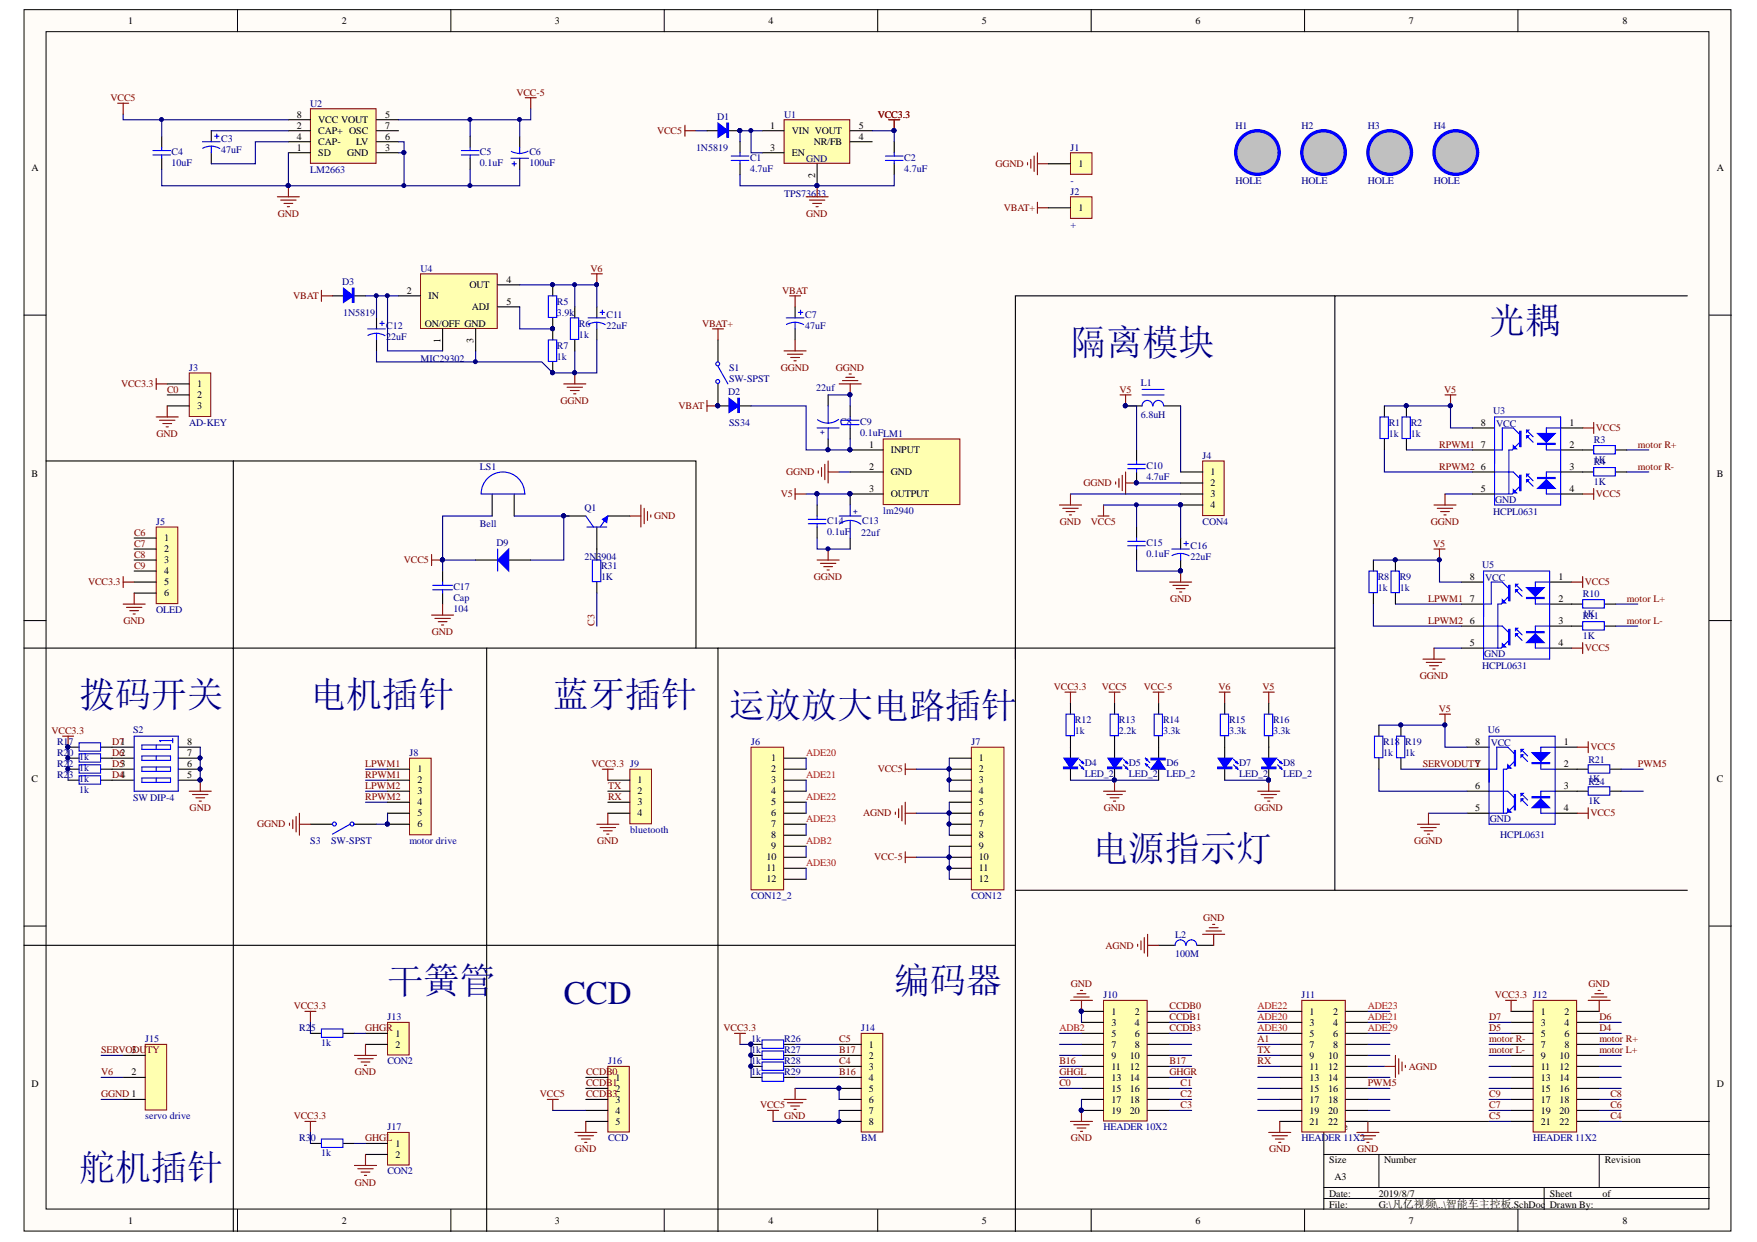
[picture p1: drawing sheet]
<svg xmlns="http://www.w3.org/2000/svg" width="297mm" height="210mm" viewBox="0 0 297 210" stroke-linecap="round" stroke-linejoin="round" font-family="sans-serif">
<defs><g id="words">
<g font-size="6.1" fill="#000080">
<text x="181" y="59.9">隔离模块</text>
<text x="251.8" y="56.2">光耦</text>
<text x="13.4" y="119.5">拨码开关</text>
<text x="52.5" y="119.5">电机插针</text>
<text x="93.5" y="119.5">蓝牙插针</text>
<text x="123.3" y="121.3">运放放大电路插针</text>
<text x="184.7" y="145.6">电源指示灯</text>
<text x="65.5" y="167.9">干簧管</text>
<text x="151.2" y="167.9">编码器</text>
<text x="13.4" y="199.5">舵机插针</text>
</g>
<text font-size="5.6" fill="#000080" x="95.3" y="169.8">CCD</text>
<g font-size="1.7">
<text x="21.7" y="4.1">1</text>
<text x="57.8" y="4.1">2</text>
<text x="93.8" y="4.1">3</text>
<text x="130" y="4.1">4</text>
<text x="166" y="4.1">5</text>
<text x="202.1" y="4.1">6</text>
<text x="238.2" y="4.1">7</text>
<text x="274.3" y="4.1">8</text>
<text x="50.2" y="21.7">2</text>
<text x="50.2" y="23.6">4</text>
<text x="50.2" y="19.9">8</text>
<text x="53.8" y="22.7">CAP+ OSC</text>
<text x="53.8" y="20.8">VCC VOUT</text>
<text x="65.1" y="19.9">5</text>
<text x="65.1" y="23.6">6</text>
<text x="65.1" y="21.7">7</text>
<text x="130.2" y="21.7">1</text>
<text x="133.8" y="22.7">VIN VOUT</text>
<text x="145.2" y="21.7">5</text>
<text x="145.2" y="23.6">4</text>
<text x="5.3" y="28.9">A</text>
<text x="50.2" y="25.5">1</text>
<text x="53.8" y="26.4">SD</text>
<text x="53.8" y="24.5">CAP-</text>
<text x="58.7" y="26.4">GND</text>
<text x="60.2" y="24.5">LV</text>
<text x="65.1" y="25.5">3</text>
<text x="130.2" y="25.5">3</text>
<text x="133.8" y="26.4">EN</text>
<text x="137.6" y="24.5">NR/FB</text>
<text x="182.3" y="28.2">1</text>
<text x="290.3" y="28.9">A</text>
<text x="137.8" y="30" transform="rotate(-90 137.8 30)">2</text>
<text x="182.3" y="35.7">1</text>
<text x="85.6" y="47.8">4</text>
<text x="68.8" y="49.6">2</text>
<text x="72.4" y="50.6">IN</text>
<text x="79.4" y="48.7">OUT</text>
<text x="79.8" y="52.4">ADJ</text>
<text x="85.6" y="51.5">5</text>
<text x="71.8" y="55.2">ON/OFF GND</text>
<text x="74.5" y="57.9" transform="rotate(-90 74.5 57.9)">1</text>
<text x="80" y="57.9" transform="rotate(-90 80 57.9)">3</text>
<text x="33.3" y="65.4">1</text>
<text x="33.3" y="67.3">2</text>
<text x="33.3" y="69.2">3</text>
<text x="250.3" y="71.9">8</text>
<text x="265.3" y="71.9">1</text>
<text x="147" y="75.7">1</text>
<text x="150.6" y="76.6">INPUT</text>
<text x="250.3" y="75.7">7</text>
<text x="265.3" y="75.7">2</text>
<text x="5.3" y="80.6">B</text>
<text x="147" y="79.4">2</text>
<text x="147" y="83.1">3</text>
<text x="150.6" y="80.3">GND</text>
<text x="204.7" y="80.3">1</text>
<text x="204.7" y="82.2">2</text>
<text x="250.3" y="79.4">6</text>
<text x="250.3" y="83.1">5</text>
<text x="265.3" y="79.4">3</text>
<text x="265.3" y="83.1">4</text>
<text x="290.3" y="80.6">B</text>
<text x="150.6" y="84">OUTPUT</text>
<text x="204.7" y="84">3</text>
<text x="204.7" y="85.9">4</text>
<text x="27.7" y="91.5">1</text>
<text x="27.7" y="93.3">2</text>
<text x="27.7" y="95.2">3</text>
<text x="27.7" y="97.1">4</text>
<text x="27.7" y="98.9">5</text>
<text x="27.7" y="100.8">6</text>
<text x="248.5" y="98">8</text>
<text x="248.5" y="101.7">7</text>
<text x="263.5" y="98">1</text>
<text x="263.5" y="101.7">2</text>
<text x="248.5" y="105.4">6</text>
<text x="263.5" y="105.4">3</text>
<text x="248.5" y="109.1">5</text>
<text x="263.5" y="109.1">4</text>
<text x="31.6" y="125.9">8</text>
<text x="249.4" y="125.9">8</text>
<text x="264.4" y="125.9">1</text>
<text x="31.6" y="127.7">7</text>
<text x="31.6" y="129.6">6</text>
<text x="31.6" y="131.5">5</text>
<text x="70.6" y="130.5">1</text>
<text x="130.4" y="128.7">1</text>
<text x="130.4" y="130.5">2</text>
<text x="165.5" y="128.7">1</text>
<text x="165.5" y="130.5">2</text>
<text x="249.4" y="129.6">7</text>
<text x="264.4" y="129.6">2</text>
<text x="5.3" y="132.2">C</text>
<text x="70.6" y="132.4">2</text>
<text x="70.6" y="134.2">3</text>
<text x="70.6" y="136.1">4</text>
<text x="70.6" y="138">5</text>
<text x="107.8" y="132.4">1</text>
<text x="107.8" y="134.2">2</text>
<text x="107.8" y="136.1">3</text>
<text x="107.8" y="138">4</text>
<text x="130.4" y="132.4">3</text>
<text x="130.4" y="134.2">4</text>
<text x="130.4" y="136.1">5</text>
<text x="130.4" y="138">6</text>
<text x="165.5" y="132.4">3</text>
<text x="165.5" y="134.2">4</text>
<text x="165.5" y="136.1">5</text>
<text x="165.5" y="138">6</text>
<text x="249.4" y="133.3">6</text>
<text x="249.4" y="137">5</text>
<text x="264.4" y="133.3">3</text>
<text x="264.4" y="137">4</text>
<text x="290.3" y="132.2">C</text>
<text x="70.6" y="139.8">6</text>
<text x="130.4" y="139.8">7</text>
<text x="130.4" y="141.7">8</text>
<text x="130.4" y="143.5">9</text>
<text x="165.5" y="139.8">7</text>
<text x="165.5" y="141.7">8</text>
<text x="165.5" y="143.5">9</text>
<text x="129.6" y="145.4">10</text>
<text x="129.6" y="147.3">11</text>
<text x="129.6" y="149.1">12</text>
<text x="165.5" y="145.4">10</text>
<text x="165.5" y="147.3">11</text>
<text x="165.5" y="149.1">12</text>
<text x="187.9" y="171.5">1</text>
<text x="187.9" y="173.4">3</text>
<text x="191.9" y="171.5">2</text>
<text x="191.9" y="173.4">4</text>
<text x="221.4" y="171.5">1</text>
<text x="221.4" y="173.4">3</text>
<text x="225.4" y="171.5">2</text>
<text x="225.4" y="173.4">4</text>
<text x="260.5" y="171.5">1</text>
<text x="260.5" y="173.4">3</text>
<text x="264.5" y="171.5">2</text>
<text x="264.5" y="173.4">4</text>
<text x="66.8" y="175.2">1</text>
<text x="66.8" y="177.1">2</text>
<text x="146.9" y="177.1">1</text>
<text x="146.9" y="179">2</text>
<text x="187.9" y="175.2">5</text>
<text x="187.9" y="177.1">7</text>
<text x="187.9" y="179">9</text>
<text x="191" y="179">10</text>
<text x="191.9" y="175.2">6</text>
<text x="191.9" y="177.1">8</text>
<text x="221.4" y="175.2">5</text>
<text x="221.4" y="177.1">7</text>
<text x="221.4" y="179">9</text>
<text x="224.5" y="179">10</text>
<text x="225.4" y="175.2">6</text>
<text x="225.4" y="177.1">8</text>
<text x="260.5" y="175.2">5</text>
<text x="260.5" y="177.1">7</text>
<text x="260.5" y="179">9</text>
<text x="263.6" y="179">10</text>
<text x="264.5" y="175.2">6</text>
<text x="264.5" y="177.1">8</text>
<text x="5.3" y="183.8">D</text>
<text x="22.3" y="181.8">2</text>
<text x="104.1" y="182.7">1</text>
<text x="104.1" y="184.5">2</text>
<text x="146.9" y="180.8">3</text>
<text x="146.9" y="182.7">4</text>
<text x="146.9" y="184.5">5</text>
<text x="187.9" y="180.8">11</text>
<text x="187.9" y="182.7">13</text>
<text x="187.9" y="184.5">15</text>
<text x="191" y="180.8">12</text>
<text x="191" y="182.7">14</text>
<text x="191" y="184.5">16</text>
<text x="221.4" y="180.8">11</text>
<text x="221.4" y="182.7">13</text>
<text x="221.4" y="184.5">15</text>
<text x="224.5" y="180.8">12</text>
<text x="224.5" y="182.7">14</text>
<text x="224.5" y="184.5">16</text>
<text x="260.5" y="180.8">11</text>
<text x="260.5" y="182.7">13</text>
<text x="260.5" y="184.5">15</text>
<text x="263.6" y="180.8">12</text>
<text x="263.6" y="182.7">14</text>
<text x="263.6" y="184.5">16</text>
<text x="290.3" y="183.8">D</text>
<text x="104.1" y="186.4">3</text>
<text x="104.1" y="188.3">4</text>
<text x="104.1" y="190.1">5</text>
<text x="146.9" y="186.4">6</text>
<text x="146.9" y="188.3">7</text>
<text x="146.9" y="190.1">8</text>
<text x="187.9" y="186.4">17</text>
<text x="187.9" y="188.3">19</text>
<text x="191" y="186.4">18</text>
<text x="191" y="188.3">20</text>
<text x="221.4" y="186.4">17</text>
<text x="221.4" y="188.3">19</text>
<text x="221.4" y="190.1">21</text>
<text x="224.5" y="186.4">18</text>
<text x="224.5" y="188.3">20</text>
<text x="224.5" y="190.1">22</text>
<text x="224.7" y="191.1">Title</text>
<text x="260.5" y="186.4">17</text>
<text x="260.5" y="188.3">19</text>
<text x="260.5" y="190.1">21</text>
<text x="263.6" y="186.4">18</text>
<text x="263.6" y="188.3">20</text>
<text x="263.6" y="190.1">22</text>
<text x="66.8" y="193.8">1</text>
<text x="66.8" y="195.7">2</text>
<text x="224.7" y="196.6">Size</text>
<text x="234" y="196.6">Number</text>
<text x="271.3" y="196.6">Revision</text>
<text x="224.7" y="202.2">Date:</text>
<text x="225.6" y="199.4">A3</text>
<text x="233.1" y="202.2">2019/8/7</text>
<text x="262" y="202.2">Sheet</text>
<text x="270.9" y="202.2">of</text>
<text x="21.7" y="206.9">1</text>
<text x="57.8" y="206.9">2</text>
<text x="93.8" y="206.9">3</text>
<text x="130" y="206.9">4</text>
<text x="166" y="206.9">5</text>
<text x="202.1" y="206.9">6</text>
<text x="224.7" y="204.1">File:</text>
<text x="233.1" y="204.1">G:\凡亿视频\..\智能车主控板.SchDoc</text>
<text x="238.2" y="206.9">7</text>
<text x="262" y="204.1">Drawn By:</text>
<text x="274.3" y="206.9">8</text>
</g>
<g font-size="1.7" fill="#800000">
<text x="18.7" y="17.1">VCC5</text>
<text x="87.3" y="16.2">VCC-5</text>
<text x="111.1" y="22.7">VCC5</text>
<text x="148.4" y="19.9">VCC3.3</text>
<text x="168.3" y="28.2">GGND</text>
<text x="169.7" y="35.7">VBAT+</text>
<text x="47" y="36.6">GND</text>
<text x="136.3" y="36.6">GND</text>
<text x="99.8" y="45.9">V6</text>
<text x="49.6" y="50.6">VBAT</text>
<text x="132.2" y="49.6">VBAT</text>
<text x="118.7" y="55.2">VBAT+</text>
<text x="20.5" y="65.4">VCC3.3</text>
<text x="132" y="62.6">GGND</text>
<text x="141.3" y="62.6">GGND</text>
<text x="28.3" y="66.4">C0</text>
<text x="94.8" y="68.2">GGND</text>
<text x="114.7" y="69.2">VBAT</text>
<text x="189.3" y="66.4">V5</text>
<text x="244.2" y="66.4">V5</text>
<text x="26.5" y="73.8">GND</text>
<text x="243.3" y="75.7">RPWM1</text>
<text x="269.8" y="72.9">VCC5</text>
<text x="276.9" y="75.7">motor R+</text>
<text x="132.9" y="80.3">GGND</text>
<text x="183.2" y="82.2">GGND</text>
<text x="243.3" y="79.4">RPWM2</text>
<text x="276.9" y="79.4">motor R-</text>
<text x="110.6" y="87.8">GND</text>
<text x="132" y="84">V5</text>
<text x="179.2" y="88.7">GND</text>
<text x="184.4" y="88.7">VCC5</text>
<text x="241.9" y="88.7">GGND</text>
<text x="269.8" y="84">VCC5</text>
<text x="22.7" y="90.5">C6</text>
<text x="22.7" y="92.4">C7</text>
<text x="22.7" y="94.3">C8</text>
<text x="68.3" y="95.2">VCC5</text>
<text x="242.3" y="92.4">V5</text>
<text x="14.9" y="98.9">VCC3.3</text>
<text x="22.7" y="96.1">C9</text>
<text x="137.6" y="98">GGND</text>
<text x="197.8" y="101.7">GND</text>
<text x="241.5" y="101.7">LPWM1</text>
<text x="267.9" y="98.9">VCC5</text>
<text x="275" y="101.7">motor L+</text>
<text x="20.9" y="105.4">GND</text>
<text x="73" y="107.3">GND</text>
<text x="100.5" y="105.8" transform="rotate(-90 100.5 105.8)">C3</text>
<text x="241.5" y="105.4">LPWM2</text>
<text x="275" y="105.4">motor L-</text>
<text x="267.9" y="110.1">VCC5</text>
<text x="178.2" y="116.6">VCC3.3</text>
<text x="186.3" y="116.6">VCC5</text>
<text x="193.4" y="116.6">VCC-5</text>
<text x="206" y="116.6">V6</text>
<text x="213.5" y="116.6">V5</text>
<text x="240" y="114.7">GGND</text>
<text x="8.7" y="124">VCC3.3</text>
<text x="19" y="125.9">D71</text>
<text x="243.2" y="120.3">V5</text>
<text x="19" y="131.5">D44</text>
<text x="19" y="129.6">D53</text>
<text x="19" y="127.7">D62</text>
<text x="61.8" y="129.6">LPWM1</text>
<text x="61.8" y="131.5">RPWM1</text>
<text x="100" y="129.6">VCC3.3 J9</text>
<text x="148.4" y="130.5">VCC5</text>
<text x="240.5" y="129.6">SERVODUTY</text>
<text x="268.9" y="126.8">VCC5</text>
<text x="276.9" y="129.6">PWM5</text>
<text x="32.1" y="137">GND</text>
<text x="61.8" y="133.3">LPWM2</text>
<text x="61.8" y="135.2">RPWM2</text>
<text x="102.8" y="133.3">TX</text>
<text x="102.8" y="135.2">RX</text>
<text x="145.9" y="138">AGND</text>
<text x="186.6" y="137">GND</text>
<text x="212.1" y="137">GGND</text>
<text x="268.9" y="138">VCC5</text>
<text x="43.5" y="139.8">GGND</text>
<text x="100.9" y="142.6">GND</text>
<text x="239.1" y="142.6">GGND</text>
<text x="147.8" y="145.4">VCC-5</text>
<text x="203.4" y="155.6">GND</text>
<text x="186.9" y="160.4">AGND</text>
<text x="181.1" y="166.9">GND</text>
<text x="268.5" y="166.9">GND</text>
<text x="49.7" y="170.6">VCC3.3</text>
<text x="197.7" y="170.6">CCDB0</text>
<text x="197.7" y="172.5">CCDB1</text>
<text x="251.8" y="172.5">D7</text>
<text x="252.7" y="168.7">VCC3.3 J12</text>
<text x="270.4" y="172.5">D6</text>
<text x="17.1" y="178">SERVO3DU</text>
<text x="24.8" y="178">TY</text>
<text x="61.8" y="174.3">GHGR</text>
<text x="122.3" y="174.3">VCC3.3</text>
<text x="141.9" y="176.2">C5</text>
<text x="141.9" y="178">B17</text>
<text x="141.9" y="179.9">C4</text>
<text x="179.1" y="179.9">B16</text>
<text x="197.7" y="179.9">B17</text>
<text x="197.7" y="174.3">CCDB3</text>
<text x="212.6" y="178">TX</text>
<text x="212.6" y="179.9">RX</text>
<text x="212.6" y="176.2">A1</text>
<text x="251.8" y="178">motor L-</text>
<text x="251.8" y="176.2">motor R-</text>
<text x="251.8" y="174.3">D5</text>
<text x="270.4" y="178">motor L+</text>
<text x="270.4" y="176.2">motor R+</text>
<text x="270.4" y="174.3">D4</text>
<text x="17.1" y="181.8">V6</text>
<text x="17.1" y="185.5">GGND 1</text>
<text x="60" y="181.8">GND</text>
<text x="91.3" y="185.5">VCC5</text>
<text x="99.1" y="181.8">CCDB0</text>
<text x="99.1" y="183.6">CCDB1</text>
<text x="99.1" y="185.5">CCDB3</text>
<text x="141.9" y="181.8">B16</text>
<text x="179.1" y="183.6">C0</text>
<text x="179.1" y="181.8">GHGL</text>
<text x="197.7" y="181.8">GHGR</text>
<text x="199.6" y="183.6">C1</text>
<text x="199.6" y="185.5">C2</text>
<text x="231.2" y="183.6">PWM5</text>
<text x="238.2" y="180.8">AGND</text>
<text x="251.8" y="185.5">C9</text>
<text x="272.3" y="185.5">C8</text>
<text x="49.7" y="189.2">VCC3.3</text>
<text x="128.5" y="187.3">VCC5</text>
<text x="132.6" y="189.2">GND</text>
<text x="199.6" y="187.3">C3</text>
<text x="251.8" y="189.2">C5</text>
<text x="251.8" y="187.3">C7</text>
<text x="272.3" y="187.3">C6</text>
<text x="272.3" y="189.2">C4</text>
<text x="61.8" y="192.9">GHGL</text>
<text x="97.2" y="194.8">GND</text>
<text x="181.1" y="192.9">GND</text>
<text x="214.6" y="194.8">GND</text>
<text x="229.4" y="194.8">GND</text>
<text x="60" y="200.4">GND</text>
</g>
<g font-size="1.7" fill="#000080">
<text x="37.4" y="23.9">C3</text>
<text x="52.5" y="18">U2</text>
<text x="121.2" y="20.2">D1</text>
<text x="132.6" y="19.9">U1</text>
<text x="208.9" y="21.7">H1</text>
<text x="220.1" y="21.7">H2</text>
<text x="231.2" y="21.7">H3</text>
<text x="242.4" y="21.7">H4</text>
<text x="29" y="26.2">C4</text>
<text x="29" y="28.1">10uF</text>
<text x="37.4" y="25.8">47uF</text>
<text x="52.5" y="29.2">LM2663</text>
<text x="81.1" y="26.2">C5</text>
<text x="81.1" y="28.1">0.1uF</text>
<text x="89.5" y="26.2">C6</text>
<text x="89.5" y="28.1">100uF</text>
<text x="117.7" y="25.5">1N5819</text>
<text x="126.8" y="27.1">C1</text>
<text x="126.8" y="29">4.7uF</text>
<text x="136.3" y="27.3">GND</text>
<text x="152.9" y="27.1">C2</text>
<text x="152.9" y="29">4.7uF</text>
<text x="181" y="25.5">J1</text>
<text x="132.6" y="33.2">TPS73633</text>
<text x="181" y="31">-</text>
<text x="181" y="32.9">J2</text>
<text x="208.9" y="31">HOLE</text>
<text x="220.1" y="31">HOLE</text>
<text x="231.2" y="31">HOLE</text>
<text x="242.4" y="31">HOLE</text>
<text x="181" y="38.5">+</text>
<text x="71.1" y="45.9">U4</text>
<text x="57.9" y="48.1">D3</text>
<text x="58" y="53.4">1N5819</text>
<text x="94.2" y="51.5">R5</text>
<text x="94.2" y="53.4">3.9k</text>
<text x="102.5" y="53.7">C11</text>
<text x="136.1" y="53.7">C7</text>
<text x="65.3" y="55.6">C12</text>
<text x="65.3" y="57.5">22uF</text>
<text x="94.2" y="58.9">R7</text>
<text x="97.9" y="55.2">R6</text>
<text x="97.9" y="57.1">1k</text>
<text x="102.5" y="55.6">22uF</text>
<text x="136.1" y="55.6">47uF</text>
<text x="32" y="62.6">J3</text>
<text x="71.1" y="61.2">MIC29302</text>
<text x="94.2" y="60.8">1k</text>
<text x="123.3" y="62.6">S1</text>
<text x="123.3" y="64.5">SW-SPST</text>
<text x="192.9" y="65.3">L1</text>
<text x="32" y="71.9">AD-KEY</text>
<text x="123.1" y="66.8">D2</text>
<text x="123.3" y="71.9">SS34</text>
<text x="138" y="66">22uf</text>
<text x="142" y="71.8">C8</text>
<text x="145.4" y="71.8">C9</text>
<text x="192.9" y="70.7">6.8uH</text>
<text x="234.8" y="71.9">R1</text>
<text x="238.5" y="71.9">R2</text>
<text x="252.5" y="69.9">U3</text>
<text x="145.4" y="73.6">0.1uFLM1</text>
<text x="203.3" y="77.5">J4</text>
<text x="234.8" y="73.8">1k</text>
<text x="238.5" y="73.8">1k</text>
<text x="253" y="72.1">VCC</text>
<text x="269.5" y="74.9">R3</text>
<text x="81.1" y="79.4">LS1</text>
<text x="193.8" y="79.2">C10</text>
<text x="193.8" y="81.1">4.7uF</text>
<text x="269.5" y="78.3">1K</text>
<text x="269.5" y="82">1K</text>
<text x="269.5" y="78.6">R4</text>
<text x="26.4" y="88.7">J5</text>
<text x="81.1" y="89.1">Bell</text>
<text x="98.8" y="86.3">Q1</text>
<text x="139.8" y="88.5">C14</text>
<text x="145.8" y="88.5">C13</text>
<text x="149.3" y="86.8">lm2940</text>
<text x="203.3" y="88.7">CON4</text>
<text x="252.5" y="87">HCPL0631</text>
<text x="252.8" y="85">GND</text>
<text x="83.9" y="92.2">D9</text>
<text x="98.8" y="94.7">2N3904</text>
<text x="139.8" y="90.4">0.1uF</text>
<text x="145.6" y="90.5">22uf</text>
<text x="193.8" y="92.2">C15</text>
<text x="193.8" y="94.1">0.1uF</text>
<text x="201.3" y="92.8">C16</text>
<text x="201.3" y="94.7">22uF</text>
<text x="250.6" y="96">U5</text>
<text x="76.7" y="99.7">C17</text>
<text x="76.7" y="101.5">Cap</text>
<text x="101.6" y="98">1K</text>
<text x="101.6" y="96.1">R31</text>
<text x="232.9" y="98">R8</text>
<text x="232.9" y="99.8">1k</text>
<text x="236.6" y="98">R9</text>
<text x="236.6" y="99.8">1k</text>
<text x="251.1" y="98.2">VCC</text>
<text x="267.6" y="100.9">R10</text>
<text x="26.4" y="103.6">OLED</text>
<text x="76.7" y="103.4">104</text>
<text x="267.6" y="104.3">1K</text>
<text x="267.6" y="104.7">R11</text>
<text x="250.6" y="113.1">HCPL0631</text>
<text x="250.9" y="111">GND</text>
<text x="267.6" y="108">1K</text>
<text x="9.6" y="125.9">R17</text>
<text x="22.5" y="123.9">S2</text>
<text x="127" y="125.9">J6</text>
<text x="164.2" y="125.9">J7</text>
<text x="181.7" y="122.2">R12</text>
<text x="181.7" y="124">1k</text>
<text x="189.2" y="122.2">R13</text>
<text x="189.2" y="124">2.2k</text>
<text x="196.6" y="122.2">R14</text>
<text x="196.6" y="124">3.3k</text>
<text x="207.8" y="122.2">R15</text>
<text x="207.8" y="124">3.3k</text>
<text x="215.2" y="122.2">R16</text>
<text x="215.2" y="124">3.3k</text>
<text x="233.8" y="125.9">R18</text>
<text x="237.6" y="125.9">R19</text>
<text x="251.5" y="123.9">U6</text>
<text x="9.6" y="127.7">R20</text>
<text x="9.6" y="129.6">R22</text>
<text x="9.6" y="131.5">R23</text>
<text x="13.4" y="128.5">1k</text>
<text x="13.4" y="130.4">1k</text>
<text x="69.2" y="127.7">J8</text>
<text x="183.4" y="129.4">D4</text>
<text x="183.4" y="131.3">LED_2</text>
<text x="190.9" y="129.4">D5</text>
<text x="190.9" y="131.3">LED_2</text>
<text x="197.2" y="129.4">D6</text>
<text x="197.2" y="131.3">LED_2</text>
<text x="209.5" y="129.4">D7</text>
<text x="209.5" y="131.3">LED_2</text>
<text x="216.9" y="129.4">D8</text>
<text x="216.9" y="131.3">LED_2</text>
<text x="233.8" y="127.7">1k</text>
<text x="237.6" y="127.7">1k</text>
<text x="252" y="126.1">VCC</text>
<text x="268.5" y="128.9">R21</text>
<text x="13.4" y="132.2">1k</text>
<text x="13.4" y="134.1">1k</text>
<text x="22.5" y="135.4">SW DIP-4</text>
<text x="268.5" y="132.2">1K</text>
<text x="268.5" y="135.9">1K</text>
<text x="268.5" y="132.6">R24</text>
<text x="52.5" y="142.6">S3</text>
<text x="56" y="142.6">SW-SPST</text>
<text x="69.2" y="142.6">motor drive</text>
<text x="106.5" y="140.8">bluetooth</text>
<text x="251.9" y="138.9">GND</text>
<text x="253.6" y="141.7">HCPL0631</text>
<text x="127" y="151.9">CON12_2</text>
<text x="164.2" y="151.9">CON12</text>
<text x="198.6" y="158.5">L2</text>
<text x="198.6" y="161.8">100M</text>
<text x="65.5" y="172.5">J13</text>
<text x="186.5" y="168.7">J10</text>
<text x="220.1" y="168.7">J11</text>
<text x="24.5" y="176.2">J15</text>
<text x="50.6" y="174.3">R25</text>
<text x="54.3" y="176.9">1k</text>
<text x="65.5" y="179.9">CON2</text>
<text x="102.8" y="179.9">J16</text>
<text x="127" y="176.2">1k</text>
<text x="127" y="178">1k</text>
<text x="127" y="179.9">1k</text>
<text x="132.6" y="176.2">R26</text>
<text x="132.6" y="178">R27</text>
<text x="132.6" y="179.9">R28</text>
<text x="145.6" y="174.3">J14</text>
<text x="127" y="181.8">1k</text>
<text x="132.6" y="181.8">R29</text>
<text x="24.5" y="189.2">servo drive</text>
<text x="65.5" y="191.1">J17</text>
<text x="186.5" y="191.1">HEADER 10X2</text>
<text x="50.6" y="192.9">R30</text>
<text x="54.3" y="195.5">1k</text>
<text x="102.8" y="192.9">CCD</text>
<text x="145.6" y="192.9">BM</text>
<text x="220.1" y="192.9">HEADER 11X2</text>
<text x="259.2" y="192.9">HEADER 11X2</text>
<text x="65.5" y="198.5">CON2</text>
</g>
<g font-size="1.7" fill="#f00">
<text x="136.3" y="127.7">ADE20</text>
<text x="136.3" y="131.5">ADE21</text>
<text x="136.3" y="135.2">ADE22</text>
<text x="136.3" y="138.9">ADE23</text>
<text x="136.3" y="142.6">ADB2</text>
<text x="136.3" y="146.3">ADE30</text>
<text x="212.6" y="172.5">ADE20</text>
<text x="212.6" y="170.6">ADE22</text>
<text x="231.2" y="172.5">ADE21</text>
<text x="231.2" y="170.6">ADE23</text>
<text x="179.1" y="174.3">ADB2</text>
<text x="212.6" y="174.3">ADE30</text>
<text x="231.2" y="174.3">ADE29</text>
</g>
<g font-size="1.4" fill="#000080">
<text x="139.4" y="72.6" transform="rotate(-180 139.4 72.6)">+</text>
<text x="144.2" y="86.9">+</text>
</g>
</g></defs>
<g fill="#fffcf8" stroke="#000" stroke-width=".17">
<path d="M4.1 1.6h288.5v206.5h-288.5z"/>
<path d="M7.8 5.4h281.1v198.9h-281.1z"/>
</g>
<g fill="none" stroke="#000" stroke-width=".17">
<path d="M40.2 1.6v3.8M76.2 1.6v3.8M112.3 1.6v3.8M148.4 1.6v3.8M184.5 1.6v3.8M220.5 1.6v3.8M256.6 1.6v3.8M4.1 53.3h3.7M289 53.3h3.7M4.1 104.9h3.7M289 104.9h3.7M4.1 156.5h3.7"/>
<path d="M289 156.5h3.7M223.8 195.1h65.2M233.1 195.1v5.6M270.4 195.1v5.6M289 189.5h-65.2v14.9M40.2 204.4v3.7M76.2 204.4v3.7M112.3 204.4v3.7M148.4 204.4v3.7M184.5 204.4v3.7M220.5 204.4v3.7M223.8 200.7h65.2"/>
<path d="M223.8 202.6h65.2M256.6 204.4v3.7M261.1 200.7v3.7"/>
</g>
<path d="M80.4 59.3v1.9M97.2 59.3v3.7" fill="none" stroke="#000080" stroke-width=".19"/>
<g fill="#000080" stroke="#000080" stroke-width=".17">
<circle cx="80.4" cy="61.1" r=".33"/>
<circle cx="97.1" cy="63" r=".34"/>
</g>
<path d="M95.3 64.9h3.7M95.9 65.4h2.6M96.4 66h1.5M97 66.6h.4M97.2 63v1.9" fill="none" stroke="#800000" stroke-width=".19"/>
<path d="M24.5 176.5h3.7v11.1h-3.7z" fill="#ffffb0" stroke="#800000" stroke-width=".17"/>
<path d="M181 118.8v1.9M188.4 118.8v1.9M181 124.4v3.7M181 130v1.9M188.4 124.4v1.9M20.8 178.4h3.7M20.8 185.8h3.7M20.8 182.1h3.7" fill="none" stroke="#000" stroke-width=".19"/>
<path d="M17.1 178.4h3.7M17.1 182.1h3.7M17.1 185.8h3.7" fill="none" stroke="#000080" stroke-width=".19"/>
<path d="M180 117h1.9M181 117v1.8M187.5 117h1.9M188.4 117v1.8" fill="none" stroke="#800000" stroke-width=".19"/>
<path d="M180.2 120.7h1.4v3.6h-1.4zM187.7 120.7h1.4v3.6h-1.4z" fill="none" stroke="#00f" stroke-width=".19"/>
<path d="M179.9 128.1h2.4l-1.3 1.7z" fill="#00f"/>
<path d="M179.9 128.1h2.4l-1.3 1.7zM182.5 128.3l.7 .8M182.5 129.3l.7 .7M182.8 128.9l.2-.2 .2 .4zM182.8 129.8l.2-.2 .2 .4z" fill="none" stroke="#00f" stroke-width=".19"/>
<path d="M179.8 129.6h2.4v.3h-2.4z" fill="#00f" stroke="#00f" stroke-width=".17"/>
<path d="M188.4 126.3v1.8M188.4 130v1.9" fill="none" stroke="#000" stroke-width=".19"/>
<circle cx="188.4" cy="131.8" r=".34" fill="#000080" stroke="#000080" stroke-width=".17"/>
<path d="M187.3 128.1h2.4l-1.3 1.7z" fill="#00f"/>
<path d="M187.3 128.1h2.4l-1.3 1.7zM189.9 128.3l.8 .8M189.9 129.3l.8 .7M190.3 128.9l.2-.2 .2 .4zM190.3 129.8l.2-.2 .2 .4z" fill="none" stroke="#00f" stroke-width=".19"/>
<path d="M187.2 129.6h2.5v.3h-2.5z" fill="#00f" stroke="#00f" stroke-width=".17"/>
<circle cx="188.4" cy="131.8" r=".34" fill="#000080" stroke="#000080" stroke-width=".17"/>
<path d="M195.9 126.3v1.8M195.9 130v1.9" fill="none" stroke="#000" stroke-width=".19"/>
<path d="M195.9 128.3l1.1 1.7h-2.4z" fill="#00f"/>
<path d="M193.6 129.1l.4 .2-.2 .1zM193.6 128.1l.4 .2-.2 .2zM193.6 129.1l.8 .7M193.6 128.1l.8 .8M195.9 128.3l1.1 1.7h-2.4z" fill="none" stroke="#00f" stroke-width=".19"/>
<path d="M194.6 128.1h2.4v.3h-2.4z" fill="#00f" stroke="#00f" stroke-width=".17"/>
<path d="M181 131.9h14.9" fill="none" stroke="#000080" stroke-width=".19"/>
<path d="M173.7 27.5v.4M174.3 26.9v1.5M174.8 26.4v2.6M175.4 25.8v3.7M175.4 34.2v1.8M175.4 35.1h1.9M175.4 27.7h1.9M186.6 133.7h3.7M187.1 134.3h2.6M187.7 134.8h1.5M188.2 135.4h.4M188.4 131.9v1.8" fill="none" stroke="#800000" stroke-width=".19"/>
<circle cx="188.4" cy="131.8" r=".34" fill="#000080" stroke="#000080" stroke-width=".17"/>
<path d="M181 25.8h3.6v3.7h-3.6z" fill="#ffffb0" stroke="#800000" stroke-width=".17"/>
<path d="M177.3 27.7h3.7" fill="none" stroke="#000" stroke-width=".19"/>
<path d="M181 33.3h3.6v3.6h-3.6z" fill="#ffffb0" stroke="#800000" stroke-width=".17"/>
<path d="M177.3 35.1h3.7" fill="none" stroke="#000" stroke-width=".19"/>
<path d="M71.1 46.3h13v9.2h-13z" fill="#ffffb0" stroke="#800000" stroke-width=".17"/>
<path d="M56.2 50h1.9M59.9 50h1.9M67.4 50h3.7M74.8 55.6v3.7M80.4 55.6v3.7M84.1 51.9h3.8M84.1 48.1h3.8" fill="none" stroke="#000" stroke-width=".19"/>
<path d="M58.1 48.7l1.6 1.3-1.6 1.1z" fill="#00f"/>
<g fill="none" stroke="#00f" stroke-width=".19">
<path d="M58.1 48.7l1.6 1.3-1.6 1.1zM62.2 55.6h2.9M63.7 56.3l.7 .1 .7 .3M63.7 56.3l-.8 .1-.7 .3M63.7 56.3v1.1M64.2 54.7h.8M64.6 54.3v.7M92.7 50h1.4v3.6h-1.4zM92.7 57.4h1.4v3.7h-1.4zM96.4 53.7h1.4v3.7h-1.4zM99.4 53.7h3M100.9 54.5l.7 .1 .7 .3"/>
<path d="M100.9 54.5l-.8 .1-.7 .2M100.9 54.5v1.1M101.5 52.8h.7M101.8 52.4v.8"/>
</g>
<path d="M59.6 48.7h.3v2.4h-.3z" fill="#00f" stroke="#00f" stroke-width=".17"/>
<path d="M61.8 50h5.6M63.7 50v3.7M65.5 50v9.3h9.3M87.9 51.9v3.7h5.5" fill="none" stroke="#000080" stroke-width=".19"/>
<path d="M54.3 49.1v1.8M54.3 50h1.9M100 46.3h1.8M100.9 46.3v1.8" fill="none" stroke="#800000" stroke-width=".19"/>
<path d="M138.1 27.7v3.7M63.7 53.7v1.9M63.7 57.4v1.9M93.4 48.1v1.9M93.4 53.7v3.7M97.2 51.9v1.8M97.2 57.4v1.9M100.9 51.9v1.8M100.9 55.6v1.8M93.4 61.2v1.8" fill="none" stroke="#000" stroke-width=".19"/>
<g fill="#000080" stroke="#000080" stroke-width=".17">
<circle cx="63.6" cy="50" r=".33"/>
<circle cx="93.4" cy="48.1" r=".33"/>
<circle cx="93.4" cy="55.5" r=".33"/>
<circle cx="93.4" cy="63" r=".33"/>
<circle cx="100.8" cy="48.1" r=".33"/>
<circle cx="65.5" cy="50" r=".34"/>
<circle cx="138.1" cy="31.4" r=".34"/>
</g>
<path d="M132.6 20.2h11.1v7.4h-11.1z" fill="#ffffb0" stroke="#800000" stroke-width=".17"/>
<path d="M119.5 22.1h1.9M123.2 22.1h1.9M128.8 25.8h3.8M128.8 22.1h3.8M143.7 22.1h3.8M143.7 24h3.8M151.2 24v1.8M151.2 27.7v1.8" fill="none" stroke="#000" stroke-width=".19"/>
<g fill="#000080" stroke="#000080" stroke-width=".17">
<circle cx="138.1" cy="31.4" r=".34"/>
<circle cx="126.9" cy="22.1" r=".34"/>
<circle cx="125.1" cy="22.1" r=".34"/>
</g>
<path d="M117.7 22.1h1.8M127 22.1v3.7h1.8" fill="none" stroke="#000080" stroke-width=".19"/>
<path d="M115.8 21.2v1.8M115.8 22.1h1.9M136.3 33.3h3.7M136.8 33.8h2.6M137.4 34.4h1.5M138 34.9h.3M138.1 31.4v1.9" fill="none" stroke="#800000" stroke-width=".19"/>
<path d="M149.7 26.4h3M149.7 27.1h3M151.2 25.8v.6M151.2 27.1v.6" fill="none" stroke="#00f" stroke-width=".19"/>
<path d="M121.4 20.8l1.7 1.3-1.7 1.1z" fill="#00f"/>
<path d="M121.4 20.8l1.7 1.3-1.7 1.1zM123.6 26.4h3M123.6 27.1h3M125.1 25.8v.6M125.1 27.1v.6" fill="none" stroke="#00f" stroke-width=".19"/>
<path d="M122.9 20.8h.3v2.4h-.3z" fill="#00f" stroke="#00f" stroke-width=".17"/>
<g fill="#000080" stroke="#000080" stroke-width=".17">
<circle cx="125.1" cy="22.1" r=".34"/>
<circle cx="151.1" cy="22.1" r=".33"/>
<circle cx="97.1" cy="48.1" r=".34"/>
<circle cx="121.3" cy="68.6" r=".33"/>
</g>
<path d="M125.1 24v1.8M125.1 27.7v1.8M121.4 68.6h1.8M125.1 68.6h1.9" fill="none" stroke="#000" stroke-width=".19"/>
<path d="M125.1 29.5v1.9h26.1v-1.9M97.2 48.1v3.8" fill="none" stroke="#000080" stroke-width=".19"/>
<path d="M150.2 20.2h1.9M151.2 20.2v1.9M120.5 55.6h1.8M121.4 55.6v1.8" fill="none" stroke="#800000" stroke-width=".19"/>
<path d="M123.2 67.3l1.7 1.3-1.7 1.1z" fill="#00f"/>
<path d="M123.2 67.3l1.7 1.3-1.7 1.1zM195.1 120.7h1.4v3.6h-1.4z" fill="none" stroke="#00f" stroke-width=".19"/>
<path d="M124.7 67.3h.3v2.4h-.3z" fill="#00f" stroke="#00f" stroke-width=".17"/>
<g fill="#000080" stroke="#000080" stroke-width=".17">
<circle cx="121.3" cy="68.6" r=".33"/>
<circle cx="151.1" cy="22.1" r=".33"/>
<circle cx="125.1" cy="22.1" r=".34"/>
</g>
<path d="M128.8 22.1h-3.7v1.9M147.5 22.1h3.7v1.9" fill="none" stroke="#000080" stroke-width=".19"/>
<path d="M195.9 118.8v1.9M195.9 124.4v1.9" fill="none" stroke="#000" stroke-width=".19"/>
<path d="M106.5 130h3.6v9.2h-3.6z" fill="#ffffb0" stroke="#800000" stroke-width=".17"/>
<path d="M121.4 57.4v3.8M134.4 51.9v1.8M134.4 55.6v1.8M121.4 64.9v3.7M102.8 131.9h3.7M102.8 133.7h3.7M102.8 135.6h3.7M102.8 137.4h3.7" fill="none" stroke="#000" stroke-width=".19"/>
<path d="M87.9 48.1h13v3.8M100.9 57.4v5.6h-7.5l-1.8-1.8h-27.9v-1.9M61.8 130h3.7M61.8 131.9h3.7M61.8 133.7h3.7M61.8 135.6h3.7" fill="none" stroke="#000080" stroke-width=".19"/>
<g fill="#000080" stroke="#000080" stroke-width=".17">
<circle cx="121.3" cy="68.6" r=".33"/>
<circle cx="93.4" cy="63" r=".33"/>
<circle cx="100.8" cy="48.1" r=".33"/>
</g>
<g fill="none" stroke="#00f" stroke-width=".19">
<path d="M132.9 53.7h3M134.4 54.5l.8 .1 .7 .3M134.4 54.5l-.7 .1-.7 .2M134.4 54.5v1.1M135 52.8h.7M135.3 52.4v.8M121.4 61.9l1.7 3"/>
<circle cx="121.3" cy="61.5" r=".33"/>
<circle cx="121.3" cy="64.5" r=".33"/>
</g>
<g fill="none" stroke="#800000" stroke-width=".19">
<path d="M132.6 59.3h3.7M133.1 59.9h2.6M133.5 50h1.8M134.4 50v1.9M134.4 57.4v1.9M119.5 67.7v1.8M119.5 68.6h1.9M133.7 60.4h1.5M134.2 61h.4M100.9 139.3h3.7M101.5 139.9h2.6M102.8 137.4v1.9"/>
<path d="M102 140.4h1.5M102.6 141h.3"/>
</g>
<g fill="#c0c0c0" stroke="#00f" stroke-width=".56">
<circle cx="223.8" cy="25.8" r="3.7"/>
<circle cx="212.6" cy="25.8" r="3.7"/>
<circle cx="234.9" cy="25.8" r="3.7"/>
<circle cx="246.1" cy="25.8" r="3.7"/>
</g>
<path d="M151.4 137.3v.3M151.9 136.7v1.5M152.5 136.1v2.6M153 135.6v3.7M153 137.4h1.9" fill="none" stroke="#800000" stroke-width=".19"/>
<path d="M52.5 18.4h11.1v9.2h-11.1z" fill="#ffffb0" stroke="#800000" stroke-width=".17"/>
<g fill="none" stroke="#000" stroke-width=".19">
<path d="M27.3 23v1.9M27.3 26.7v1.9M35.7 22.1v1.9M35.7 25.8v1.9M48.8 25.8h3.7M48.8 22.1h3.7M48.8 24h3.7M48.8 20.2h3.7M63.7 25.8h3.7M63.7 22.1h3.7M63.7 24h3.7M63.7 20.2h3.7"/>
<path d="M79.5 23v1.9M79.5 26.7v1.9M87.9 23v1.9M87.9 26.7v1.9M52.5 139.3h3.7M59.9 139.3h3.8"/>
</g>
<g fill="none" stroke="#00f" stroke-width=".19">
<path d="M25.8 25.4h3M25.8 26.2h3M27.3 24.9v.5M27.3 26.2v.5M34.2 24h3M35.7 24.7l.8 .1 .7 .3M35.7 24.7l-.7 .1-.7 .3M35.7 24.7v1.1M36.3 23h.7M36.7 22.7v.7M78 25.4h3M78 26.2h3"/>
<path d="M79.5 24.9v.5M79.5 26.2v.5M86.4 26.7h3M86.6 27.7h.7M86.9 27.3v.7M87.9 24.9v1.1M89.3 25.5a2.94 2.94 0 0 1-2.9 .1M59.2 139.3l-3 1.7"/>
<circle cx="56.5" cy="139.3" r=".33"/>
<circle cx="59.5" cy="139.3" r=".34"/>
</g>
<path d="M20.8 19.3v.9h28M89.7 18.4v1.8h-22.3M27.3 20.2v2.8M35.7 22.1h13.1M48.8 24h-5.6v3.7h-7.5M48.8 25.8v5.6h-21.5v-2.8M67.4 24h.9v1.8h-.9M68.3 25.8v5.6M79.5 20.2v2.8M79.5 28.6v2.8M87.9 20.2v2.8" fill="none" stroke="#000080" stroke-width=".19"/>
<g fill="#000080" stroke="#000080" stroke-width=".17">
<circle cx="27.3" cy="20.2" r=".34"/>
<circle cx="79.4" cy="20.2" r=".34"/>
<circle cx="87.8" cy="20.2" r=".34"/>
<circle cx="79.4" cy="31.4" r=".34"/>
<circle cx="48.7" cy="31.4" r=".34"/>
<circle cx="68.3" cy="25.8" r=".34"/>
<circle cx="68.3" cy="31.4" r=".34"/>
</g>
<path d="M19.9 17.4h1.9M20.8 17.4v1.9M88.8 16.5h1.9M89.7 16.5v1.9" fill="none" stroke="#800000" stroke-width=".19"/>
<path d="M69.2 128.1h3.7v13h-3.7z" fill="#ffffb0" stroke="#800000" stroke-width=".17"/>
<path d="M65.5 130h3.7M65.5 131.9h3.7M65.5 133.7h3.7M65.5 135.6h3.7M65.5 137.4h3.7M65.5 139.3h3.7" fill="none" stroke="#000" stroke-width=".19"/>
<circle cx="65.5" cy="139.3" r=".34" fill="#000080" stroke="#000080" stroke-width=".17"/>
<path d="M194.9 117h1.9M195.9 117v1.8M48.9 139.1v.4M49.5 138.6v1.4M50.1 138v2.6M50.6 137.4v3.8M50.6 139.3h1.9" fill="none" stroke="#800000" stroke-width=".19"/>
<path d="M186.6 169.1h7.3v20.4h-7.3z" fill="#ffffb0" stroke="#800000" stroke-width=".17"/>
<g fill="none" stroke="#000" stroke-width=".19">
<path d="M182.8 170.9h3.8M182.8 172.8h3.8M182.8 174.6h3.8M182.8 176.5h3.8M182.8 178.4h3.8M194 170.9h3.7M194 172.8h3.7M194 174.6h3.7M194 176.5h3.7M194 178.4h3.7M182.8 180.2h3.8M182.8 182.1h3.8"/>
<path d="M182.8 183.9h3.8M182.8 185.8h3.8M182.8 187.7h3.8M194 180.2h3.7M194 182.1h3.7M194 183.9h3.7M194 185.8h3.7M194 187.7h3.7"/>
</g>
<g fill="#000080" stroke="#000080" stroke-width=".17">
<circle cx="182.8" cy="170.9" r=".33"/>
<circle cx="182.8" cy="187.6" r=".33"/>
</g>
<path d="M220.1 169.1h7.3v22.2h-7.3z" fill="#ffffb0" stroke="#800000" stroke-width=".17"/>
<g fill="none" stroke="#000" stroke-width=".19">
<path d="M216.4 170.9h3.7M216.4 172.8h3.7M216.4 174.6h3.7M216.4 176.5h3.7M216.4 178.4h3.7M227.5 170.9h3.8M227.5 172.8h3.8M227.5 174.6h3.8M227.5 176.5h3.8M227.5 178.4h3.8M216.4 180.2h3.7M216.4 182.1h3.7"/>
<path d="M216.4 183.9h3.7M216.4 185.8h3.7M216.4 187.7h3.7M216.4 189.5h3.7M227.5 180.2h3.8M227.5 182.1h3.8M227.5 183.9h3.8M227.5 185.8h3.8M227.5 187.7h3.8M227.5 189.5h3.8"/>
</g>
<path d="M259.2 169.1h7.3v22.2h-7.3z" fill="#ffffb0" stroke="#800000" stroke-width=".17"/>
<g fill="none" stroke="#000" stroke-width=".19">
<path d="M248 126.3h3.7M248 130h3.7M262.9 126.3h3.7M262.9 130h3.7M255.5 170.9h3.7M255.5 172.8h3.7M255.5 174.6h3.7M255.5 176.5h3.7M255.5 178.4h3.7M266.6 170.9h3.8M266.6 172.8h3.8M266.6 174.6h3.8"/>
<path d="M266.6 176.5h3.8M266.6 178.4h3.8M255.5 180.2h3.7M255.5 182.1h3.7M255.5 183.9h3.7M255.5 185.8h3.7M255.5 187.7h3.7M255.5 189.5h3.7M266.6 180.2h3.8M266.6 182.1h3.8M266.6 183.9h3.8M266.6 185.8h3.8"/>
<path d="M266.6 187.7h3.8M266.6 189.5h3.8"/>
</g>
<g fill="none" stroke="#000080" stroke-width=".19">
<path d="M179.1 174.6h3.7M179.1 176.5h3.7M179.1 178.4h3.7M182.8 170.9v1.9M197.7 174.6h3.8M197.7 176.5h3.8M197.7 178.4h3.8M197.7 170.9h3.8M197.7 172.8h3.8M212.6 174.6h3.8M212.6 176.5h3.8M212.6 178.4h3.8"/>
<path d="M212.6 170.9h3.8M212.6 172.8h3.8M231.3 174.6h3.7M231.3 176.5h3.7M231.3 178.4h3.7M231.3 170.9h3.7M231.3 172.8h3.7M251.7 174.6h3.8M251.7 176.5h3.8M251.7 178.4h3.8M251.7 172.8h3.8M270.4 174.6h3.7"/>
<path d="M270.4 176.5h3.7M270.4 178.4h3.7M270.4 172.8h3.7M179.1 180.2h3.7M179.1 182.1h3.7M179.1 183.9h3.7M182.8 185.8v1.9M197.7 180.2h3.8M197.7 182.1h3.8M197.7 183.9h3.8M197.7 185.8h3.8M197.7 187.7h3.8"/>
<path d="M212.6 180.2h3.8M212.6 182.1h3.8M212.6 183.9h3.8M212.6 185.8h3.8M212.6 187.7h3.8M231.3 180.2h2.7M231.3 182.1h3.7M231.3 183.9h3.7M231.3 185.8h3.7M231.3 187.7h3.7M251.7 180.2h3.8M251.7 182.1h3.8"/>
<path d="M251.7 183.9h3.8M251.7 185.8h3.8M251.7 187.7h3.8M251.7 189.5h3.8M270.4 180.2h3.7M270.4 182.1h3.7M270.4 183.9h3.7M270.4 185.8h3.7M270.4 187.7h3.7M270.4 189.5h3.7"/>
</g>
<g fill="#000080" stroke="#000080" stroke-width=".17">
<circle cx="182.8" cy="170.9" r=".33"/>
<circle cx="182.8" cy="187.6" r=".33"/>
</g>
<g fill="none" stroke="#800000" stroke-width=".19">
<path d="M153 129.1v1.8M153 130h1.9M153 143.9v1.9M153 144.9h1.9M181 169.1h3.7M181.5 168.5h2.6M182.1 167.9h1.5M182.7 167.4h.3M182.8 169.1v1.8M235.9 178.4v3.7M236.5 178.9v2.6M237 179.5v1.5"/>
<path d="M254.5 169.1h1.9M255.5 169.1v1.8M268.5 169.1h3.7M269.1 168.5h2.6M269.6 167.9h1.5M270.2 167.4h.3M270.4 169.1v1.8M181 189.5h3.7M181.5 190.1h2.6M182.1 190.6h1.5M182.7 191.2h.3M182.8 187.7v1.8"/>
<path d="M214.5 191.4h3.7M215.1 191.9h2.6M215.6 192.5h1.5M216.2 193.1h.3M216.4 189.5v1.9M229.4 191.4h3.7M230 191.9h2.6M230.5 192.5h1.5M231.1 193.1h.3M231.3 189.5v1.9M234 180.2h1.9M237.6 180v.4"/>
</g>
<path d="M251.7 132.2v-7.8h11.2v14.9M254.9 126.3l1.1 1.1M256 128.7l-1.3 1.3M257.1 127.6l1.2 1.1M257.1 126.6l1.2 1.2M262.9 126.3h-2.4v3.7h2.4" fill="none" stroke="#00f" stroke-width=".19"/>
<path d="M259 127.2h3l-1.5 1.5z" fill="#00f"/>
<path d="M259 127.2h3l-1.5 1.5zM259 128.9h3v.2h-3zM259 129h3" fill="none" stroke="#00f" stroke-width=".19"/>
<path d="M257.1 126.6h.4l-.4 .4z" fill="#00f"/>
<path d="M257.1 126.6h.4l-.4 .4z" fill="none" stroke="#00f" stroke-width=".19"/>
<path d="M257.1 127.6h.4l-.4 .4z" fill="#00f"/>
<path d="M256 126.8h.2v2.6h-.2zM256.1 126.8v2.6M257.1 127.6h.4l-.4 .4z" fill="none" stroke="#00f" stroke-width=".19"/>
<path d="M254.9 129.3l.6 .5h-.6z" fill="#00f"/>
<path d="M254.9 129.3l.6 .5h-.6zM257.1 135l1.2 1.1M257.1 134.1l1.2 1.1M262.9 133.7h-2.4v3.7h2.4" fill="none" stroke="#00f" stroke-width=".19"/>
<path d="M262.9 133.7h3.7M262.9 137.4h3.7" fill="none" stroke="#000" stroke-width=".19"/>
<path d="M259 136.5l1.5-1.5 1.5 1.5z" fill="#00f"/>
<path d="M259 136.5l1.5-1.5 1.5 1.5zM259 134.6h3v.2h-3zM259 134.7h3" fill="none" stroke="#00f" stroke-width=".19"/>
<path d="M257.1 134.1h.4l-.4 .4z" fill="#00f"/>
<path d="M257.1 134.1h.4l-.4 .4z" fill="none" stroke="#00f" stroke-width=".19"/>
<path d="M257.1 135h.4l-.4 .4z" fill="#00f"/>
<path d="M251.7 130v9.3h11.2M251.7 133.7h3.2l1.1 1.1M256 134.3h.2v2.6h-.2zM256 136.1l-1.3 1.3h-3M256.1 134.3v2.6M257.1 135h.4l-.4 .4z" fill="none" stroke="#00f" stroke-width=".19"/>
<path d="M254.9 136.7l.6 .6h-.6z" fill="#00f"/>
<path d="M252.7 78.3v-7.8h11.1v14.8M255.8 72.3l1.2 1.1M257 74.7l-1.3 1.3M258.1 73.6l1.1 1.1M258.1 72.7l1.1 1.1M263.8 72.3h-2.4v3.7h2.4M232.4 124.4h1.4v3.7h-1.4zM236.1 124.4h1.4v3.7h-1.4zM254.7 130h-.5v7.4M254.9 136.7l.6 .6h-.6zM254.9 126.3h-1.9v3.7h-1.3" fill="none" stroke="#00f" stroke-width=".19"/>
<path d="M248.9 72.3h3.8M248.9 76h3.8M263.8 72.3h3.8M263.8 76h3.8M233.1 122.6v1.8M233.1 128.1v1.9M236.8 122.6v1.8M236.8 128.1v1.9M248 133.7h3.7M248 137.4h3.7" fill="none" stroke="#000" stroke-width=".19"/>
<path d="M243.4 120.7h1.8M244.3 120.7v1.9M266.6 126.3h1.9M266.6 137.4h1.9M268.5 125.3v1.9M268.5 136.5v1.9" fill="none" stroke="#800000" stroke-width=".19"/>
<path d="M233.1 122.6h11.2v3.7h3.7M233.1 130v3.7h14.9M236.8 130h11.2M241.5 137.4h6.5M274.1 133.7h3.7" fill="none" stroke="#000080" stroke-width=".19"/>
<g fill="#000080" stroke="#000080" stroke-width=".17">
<circle cx="244.3" cy="122.5" r=".34"/>
<circle cx="236.8" cy="122.5" r=".34"/>
</g>
<path d="M259.9 73.3h3l-1.5 1.4z" fill="#00f"/>
<path d="M259.9 73.3h3l-1.5 1.4zM259.9 74.9h3v.2h-3zM259.9 75h3" fill="none" stroke="#00f" stroke-width=".19"/>
<path d="M258.1 72.7h.3l-.3 .4z" fill="#00f"/>
<path d="M258.1 72.7h.3l-.3 .4z" fill="none" stroke="#00f" stroke-width=".19"/>
<path d="M258.1 73.6h.3l-.3 .4z" fill="#00f"/>
<path d="M257 72.9h.1v2.6h-.1zM257 72.9v2.6M258.1 73.6h.3l-.3 .4z" fill="none" stroke="#00f" stroke-width=".19"/>
<path d="M255.8 75.3l.6 .6h-.6z" fill="#00f"/>
<path d="M255.8 75.3l.6 .6h-.6zM263.8 79.8h-2.4v3.7h2.4M258.1 81.1l1.1 1.1M258.1 80.1l1.1 1.2" fill="none" stroke="#00f" stroke-width=".19"/>
<path d="M263.8 79.8h3.8M263.8 83.5h3.8" fill="none" stroke="#000" stroke-width=".19"/>
<path d="M259.9 82.6l1.5-1.5 1.5 1.5z" fill="#00f"/>
<path d="M259.9 82.6l1.5-1.5 1.5 1.5zM259.9 80.7h3v.2h-3zM259.9 80.8h3" fill="none" stroke="#00f" stroke-width=".19"/>
<path d="M258.1 80.1h.3l-.3 .4z" fill="#00f"/>
<path d="M258.1 80.1h.3l-.3 .4z" fill="none" stroke="#00f" stroke-width=".19"/>
<path d="M258.1 81.1h.3l-.3 .3z" fill="#00f"/>
<path d="M252.7 76v9.3h11.1M252.7 79.8h3.1l1.2 1.1M257 80.3h.1v2.6h-.1zM257 82.2l-1.3 1.3h-3M257 80.3v2.6M258.1 81.1h.3l-.3 .3z" fill="none" stroke="#00f" stroke-width=".19"/>
<path d="M255.8 82.7l.6 .6h-.6z" fill="#00f"/>
<g fill="none" stroke="#00f" stroke-width=".19">
<path d="M233.3 70.5h1.4v3.6h-1.4zM237 70.5h1.4v3.6h-1.4zM255.7 76h-.6v7.5M255.8 72.3h-1.8v3.7h-1.3M269.4 75.3h3.7v1.4h-3.7zM269.4 79h3.7v1.4h-3.7zM254 98.4l1.1 1.1M255.8 82.7l.6 .6h-.6zM256.2 99.7l1.1 1.1M256.2 98.7l1.1 1.2M262 98.4h-2.4v3.7h2.4M250.8 104.3v-7.8h11.2v14.9"/>
<path d="M255.1 100.8l-1.3 1.3M268.5 129.3h3.7v1.4h-3.7zM268.5 133h3.7v1.4h-3.7z"/>
</g>
<g fill="none" stroke="#000" stroke-width=".19">
<path d="M234 68.6v1.9M234 74.2v1.8M237.8 68.6v1.9M237.8 74.2v1.8M248.9 79.8h3.8M267.6 79.8h1.8M267.6 76h1.8M273.2 79.8h1.8M273.2 76h1.8M247.1 98.4h3.7M248.9 83.5h3.8M262 98.4h3.7"/>
<path d="M247.1 102.1h3.7M262 102.1h3.7M266.6 130h1.9M266.6 133.7h1.9M272.2 130h1.9M272.2 133.7h1.9"/>
</g>
<path d="M244.3 66.7h1.9M245.2 66.7v1.9M267.6 72.3h1.8M269.4 71.4v1.9M242.4 85.3h3.8M243 85.9h2.6M243.5 86.5h1.5M244.1 87h.4M244.3 83.5v1.8M267.6 83.5h1.8M269.4 82.6v1.8" fill="none" stroke="#800000" stroke-width=".19"/>
<path d="M234 68.6h11.2v3.7h3.7M234 76v3.8h14.9M237.8 76h11.1M275 76h3.7M275 79.8h3.7M244.3 83.5h4.6M274.1 130h3.7" fill="none" stroke="#000080" stroke-width=".19"/>
<g fill="#000080" stroke="#000080" stroke-width=".17">
<circle cx="245.2" cy="68.6" r=".34"/>
<circle cx="237.7" cy="68.6" r=".34"/>
</g>
<path d="M258.1 99.3h3l-1.5 1.5z" fill="#00f"/>
<path d="M258.1 99.3h3l-1.5 1.5zM258.1 101h3v.2h-3zM258.1 101.1h3" fill="none" stroke="#00f" stroke-width=".19"/>
<path d="M256.2 98.7h.4l-.4 .4z" fill="#00f"/>
<path d="M256.2 98.7h.4l-.4 .4z" fill="none" stroke="#00f" stroke-width=".19"/>
<path d="M256.2 99.7h.4l-.4 .3z" fill="#00f"/>
<path d="M255.1 98.9h.2v2.6h-.2zM255.2 98.9v2.6M256.2 99.7h.4l-.4 .3z" fill="none" stroke="#00f" stroke-width=".19"/>
<path d="M254 101.3l.5 .6h-.5z" fill="#00f"/>
<path d="M254 101.3l.5 .6h-.5zM256.2 107.1l1.1 1.1M256.2 106.2l1.1 1.1M262 105.8h-2.4v3.7h2.4" fill="none" stroke="#00f" stroke-width=".19"/>
<path d="M262 105.8h3.7M262 109.5h3.7" fill="none" stroke="#000" stroke-width=".19"/>
<path d="M258.1 108.6l1.5-1.5 1.5 1.5z" fill="#00f"/>
<path d="M258.1 108.6l1.5-1.5 1.5 1.5zM258.1 106.7h3v.2h-3zM258.1 106.8h3" fill="none" stroke="#00f" stroke-width=".19"/>
<path d="M256.2 106.2h.4l-.4 .4z" fill="#00f"/>
<path d="M256.2 106.2h.4l-.4 .4z" fill="none" stroke="#00f" stroke-width=".19"/>
<path d="M256.2 107.1h.4l-.4 .4z" fill="#00f"/>
<path d="M250.8 102.1v9.3h11.2M250.8 105.8h3.2l1.1 1.1M255.1 106.4h.2v2.6h-.2zM255.1 108.2l-1.3 1.3h-3M255.2 106.4v2.6M256.2 107.1h.4l-.4 .4z" fill="none" stroke="#00f" stroke-width=".19"/>
<path d="M254 108.8l.5 .5h-.5z" fill="#00f"/>
<path d="M231.4 96.5h1.5v3.7h-1.5zM235.2 96.5h1.4v3.7h-1.4zM254 98.4h-1.9v3.7h-1.3M253.8 102.1h-.6v7.4M254 108.8l.5 .5h-.5zM267.6 101.3h3.6v1.5h-3.6zM267.6 105.1h3.6v1.4h-3.6z" fill="none" stroke="#00f" stroke-width=".19"/>
<path d="M232.2 94.6v1.9M235.9 94.6v1.9M232.2 100.2v1.9M235.9 100.2v1.9M247.1 105.8h3.7M247.1 109.5h3.7M265.7 105.8h1.9M265.7 102.1h1.9M271.3 105.8h1.9M271.3 102.1h1.9" fill="none" stroke="#000" stroke-width=".19"/>
<path d="M242.4 92.8h1.9M243.4 92.8v1.8M265.7 98.4h1.9M267.6 97.4v1.9M265.7 109.5h1.9M267.6 108.6v1.9" fill="none" stroke="#800000" stroke-width=".19"/>
<path d="M232.2 94.6h11.2v3.8h3.7M232.2 102.1v3.7h14.9M235.9 102.1h11.2M242.4 109.5h4.7M273.2 102.1h3.7M273.2 105.8h3.7" fill="none" stroke="#000080" stroke-width=".19"/>
<g fill="#000080" stroke="#000080" stroke-width=".17">
<circle cx="243.3" cy="94.6" r=".33"/>
<circle cx="235.9" cy="94.6" r=".34"/>
</g>
<path d="M145.6 174.6h3.6v16.7h-3.6z" fill="#ffffb0" stroke="#800000" stroke-width=".17"/>
<path d="M141.9 176.5h3.7M141.9 178.4h3.7M141.9 180.2h3.7M141.9 182.1h3.7M141.9 183.9h3.7M141.9 185.8h3.7M141.9 187.7h3.7M141.9 189.5h3.7" fill="none" stroke="#000" stroke-width=".19"/>
<g fill="#000080" stroke="#000080" stroke-width=".17">
<circle cx="141.8" cy="183.9" r=".33"/>
<circle cx="141.8" cy="189.5" r=".33"/>
</g>
<path d="M129.8 187.7h1.8M130.7 187.7v1.8M132.6 185.8h3.7M133.1 186.4h2.6M133.7 186.9h1.5M134.2 187.5h.4M134.4 183.9v1.9" fill="none" stroke="#800000" stroke-width=".19"/>
<path d="M134.4 183.9h7.5v1.9M141.9 187.7v1.8h-11.2" fill="none" stroke="#000080" stroke-width=".19"/>
<path d="M65.5 191.4h3.7v5.5h-3.7z" fill="#ffffb0" stroke="#800000" stroke-width=".17"/>
<path d="M52.5 193.2h1.8M58.1 193.2h1.8M61.8 193.2h3.7M61.8 195.1h3.7" fill="none" stroke="#000" stroke-width=".19"/>
<path d="M51.5 189.5h1.9M52.5 189.5v1.9M59.9 197h3.8M60.5 197.5h2.6M61 198.1h1.5M61.6 198.6h.4M61.8 195.1v1.9" fill="none" stroke="#800000" stroke-width=".19"/>
<path d="M54.3 192.5h3.7v1.4h-3.7z" fill="none" stroke="#00f" stroke-width=".19"/>
<path d="M52.5 191.4v1.8M59.9 193.2h1.9" fill="none" stroke="#000080" stroke-width=".19"/>
<path d="M65.5 172.8h3.7v5.5h-3.7z" fill="#ffffb0" stroke="#800000" stroke-width=".17"/>
<path d="M52.5 174.6h1.8M58.1 174.6h1.8M61.8 174.6h3.7M61.8 176.5h3.7" fill="none" stroke="#000" stroke-width=".19"/>
<path d="M51.5 170.9h1.9M52.5 170.9v1.9M59.9 178.4h3.8M60.5 178.9h2.6M61 179.5h1.5M61.8 176.5v1.9M61.6 180h.4" fill="none" stroke="#800000" stroke-width=".19"/>
<path d="M54.3 173.9h3.7v1.4h-3.7z" fill="none" stroke="#00f" stroke-width=".19"/>
<path d="M52.5 172.8v1.8M59.9 174.6h1.9" fill="none" stroke="#000080" stroke-width=".19"/>
<path d="M102.8 180.2h3.6v11.1h-3.6z" fill="#ffffb0" stroke="#800000" stroke-width=".17"/>
<g fill="none" stroke="#000" stroke-width=".19">
<path d="M285.3 50h-59.6v100.5M4.1 109.5h35.3v98.6M39.4 109.5h42.9v98.6M82.3 109.5h39.1v98.6M121.4 109.5h104.3M171.7 109.5v98.6M4.1 159.8h167.6M171.7 150.5h113.6M99 182.1h3.8M99 183.9h3.8M99 185.8h3.8M99 187.7h3.8"/>
<path d="M99 189.5h3.8"/>
</g>
<path d="M92.5 185.8h1.9M93.4 185.8v1.9M97.2 191.4h3.7M97.7 191.9h2.6M98.3 192.5h1.5M98.8 193.1h.4M99 189.5v1.9" fill="none" stroke="#800000" stroke-width=".19"/>
<path d="M93.4 187.7h5.6" fill="none" stroke="#000080" stroke-width=".19"/>
<path d="M26.4 89.1h3.7v12.9h-3.7z" fill="#ffffb0" stroke="#800000" stroke-width=".17"/>
<g fill="none" stroke="#000" stroke-width=".19">
<path d="M22.7 90.9h3.7M22.7 92.8h3.7M22.7 94.6h3.7M22.7 96.5h3.7M22.7 98.4h3.7M199.6 90.9v1.9M199.6 94.6v1.9M22.7 100.2h3.7M11.5 126.3h1.9M11.5 128.1h1.9M11.5 130h1.9M11.5 131.9h1.9"/>
<path d="M17.1 126.3h5.6M17.1 128.1h5.6M17.1 130h5.6M17.1 131.9h5.6M30.1 126.3h3.8M30.1 128.1h3.8M30.1 130h3.8M30.1 131.9h3.8"/>
</g>
<g fill="none" stroke="#800000" stroke-width=".19">
<path d="M46.9 33.3h3.7M47.5 33.8h2.6M48 34.4h1.5M48.6 34.9h.3M48.8 31.4v1.9M189.4 66.7h1.8M190.3 66.7v1.9M190.3 79.8v3.7M20.8 97.4v1.9M20.8 98.4h1.9M179.1 85.3h3.7M179.7 85.9h2.6"/>
<path d="M180.2 86.5h1.5M180.8 87h.4M181 83.5v1.8M185.6 87.2h1.9M186.6 85.3v1.9M188.6 81.4v.4M189.2 80.9v1.5M189.7 80.3v2.6M190.3 81.6h1.8M197.7 98.4h3.8M198.3 98.9h2.6M198.9 99.5h1.4"/>
<path d="M199.6 96.5v1.9M20.8 102.1h3.7M21.4 102.6h2.6M21.9 103.2h1.5M22.5 103.8h.4M22.7 100.2v1.9M199.4 100h.4M240.6 111.4h3.7M241.1 112h2.6M241.7 112.5h1.5M242.2 113.1h.4M242.4 109.5v1.9"/>
<path d="M10.6 124.4h1.8M11.5 124.4v1.9M32 133.7h3.7M32.6 134.3h2.6M33.1 134.8h1.5M33.7 135.4h.3M33.9 131.9v1.8M101.8 130h1.9M102.8 130v1.9M239.6 139.3h3.8M240.2 139.9h2.6M241.5 137.4v1.9"/>
<path d="M240.8 140.4h1.4M241.3 141h.4"/>
</g>
<g fill="#000080" stroke="#000080" stroke-width=".17">
<circle cx="33.8" cy="128.1" r=".33"/>
<circle cx="33.8" cy="130" r=".33"/>
<circle cx="33.8" cy="131.8" r=".33"/>
<circle cx="11.5" cy="126.2" r=".33"/>
<circle cx="11.5" cy="128.1" r=".33"/>
<circle cx="11.5" cy="130" r=".33"/>
<circle cx="190.2" cy="68.6" r=".33"/>
<circle cx="192.1" cy="81.6" r=".33"/>
<circle cx="199.6" cy="96.5" r=".34"/>
<circle cx="48.7" cy="31.4" r=".34"/>
</g>
<g fill="none" stroke="#00f" stroke-width=".19">
<path d="M198.1 92.8h3M199.6 93.5l.7 .1 .7 .3M199.6 93.5l-.8 .1-.7 .3M199.6 93.5v1.1M200.2 91.9h.7M200.5 91.5v.7M13.4 125.5h3.6v1.4h-3.6zM13.4 127.4h3.6v1.4h-3.6zM13.4 129.3h3.6v1.4h-3.6zM13.4 131.1h3.6v1.4h-3.6zM22.7 124.4h7.4v9.3h-7.4zM24 125.9h4.8v.7h-4.8z"/>
<path d="M24 127.8h4.8v.7h-4.8zM24 129.6h4.8v.8h-4.8zM24 131.5h4.8v.7h-4.8zM26.4 125.9v.7M26.4 127.8v.7M26.4 129.6v.8M26.4 131.5v.7M29.2 125.2h-2.2l.2 .1M29.2 124.8v.7"/>
</g>
<path d="M87.9 28.6v2.8h-39.1M192.1 81.6h7.5M11.5 126.3v5.6M33.9 126.3v5.6" fill="none" stroke="#000080" stroke-width=".19"/>
<path d="M32 63h3.6v7.4h-3.6z" fill="#ffffb0" stroke="#800000" stroke-width=".17"/>
<path d="M28.3 64.9h3.7M28.3 66.7h3.7M28.3 68.6h3.7" fill="none" stroke="#000" stroke-width=".19"/>
<path d="M26.4 64v1.8M26.4 64.9h1.9M26.4 70.5h3.7M27 71h2.6M27.5 71.6h1.5M28.1 72.1h.4M28.3 68.6v1.9" fill="none" stroke="#800000" stroke-width=".19"/>
<path d="M203.3 77.9h3.7v9.2h-3.7z" fill="#ffffb0" stroke="#800000" stroke-width=".17"/>
<g fill="none" stroke="#000" stroke-width=".19">
<path d="M190.3 68.6h2.8M192.1 76v1.9M192.1 79.8v1.8M196.8 68.6h2.8M199.6 79.8h3.7M199.6 81.6h3.7M199.6 83.5h3.7M199.6 85.3h3.7M214.5 126.3v1.8M214.5 130v1.9M127 176.5h1.8M127 178.4h1.8"/>
<path d="M132.6 176.5h1.8M132.6 178.4h1.8M127 180.2h1.8M127 182.1h1.8M132.6 180.2h1.8M132.6 182.1h1.8"/>
</g>
<g fill="#000080" stroke="#000080" stroke-width=".17">
<circle cx="199.6" cy="85.3" r=".34"/>
<circle cx="126.9" cy="176.5" r=".34"/>
<circle cx="126.9" cy="178.3" r=".34"/>
<circle cx="126.9" cy="180.2" r=".34"/>
<circle cx="65.5" cy="139.3" r=".34"/>
<circle cx="190.2" cy="68.6" r=".33"/>
<circle cx="192.1" cy="81.6" r=".33"/>
<circle cx="214.5" cy="131.8" r=".34"/>
</g>
<path d="M190.7 78.5h2.9M190.7 79.2h2.9M192.1 77.9v.6M192.1 79.2v.6M193.1 66.7h3.7M193.1 65.8h3.7M194.8 68.6a.88 .88 0 0 0-.8-.9 .88 .88 0 0 0-.9 .9M196.7 68.6a.88 .88 0 0 0-.9-.9 .88 .88 0 0 0-.9 .9M128.8 175.8h3.7v1.4h-3.7zM128.8 177.6h3.7v1.4h-3.7zM128.8 179.5h3.7v1.4h-3.7zM128.8 181.3h3.7v1.5h-3.7z" fill="none" stroke="#00f" stroke-width=".19"/>
<path d="M124.2 174.6h1.8M125.1 174.6v1.9" fill="none" stroke="#800000" stroke-width=".19"/>
<path d="M190.3 68.6h1.8v7.4M199.6 68.6v11.2M65.5 137.4v1.9h-1.8M125.1 176.5h1.9v5.6" fill="none" stroke="#000080" stroke-width=".19"/>
<path d="M213.4 128.1h2.4l-1.3 1.7z" fill="#00f"/>
<path d="M206.3 120.7h1.4v3.6h-1.4zM213.4 128.1h2.4l-1.3 1.7zM213.8 120.7h1.4v3.6h-1.4zM216 128.3l.7 .8M216 129.3l.7 .7M216.4 128.9l.1-.2 .2 .4zM216.4 129.8l.1-.2 .2 .4zM200.5 159.8a.89 .89 0 0 0-.9-1 .89 .89 0 0 0-.9 1M202.3 159.8a.89 .89 0 0 0-.9-1 .89 .89 0 0 0-.9 1" fill="none" stroke="#00f" stroke-width=".19"/>
<path d="M213.3 129.6h2.4v.3h-2.4z" fill="#00f" stroke="#00f" stroke-width=".17"/>
<g fill="#000080" stroke="#000080" stroke-width=".17">
<circle cx="214.5" cy="131.8" r=".34"/>
<circle cx="151.1" cy="22.1" r=".33"/>
</g>
<path d="M207 118.8v1.9M214.5 118.8v1.9M207 124.4v3.7M207 130v1.9M214.5 124.4v1.9M195.9 159.8h2.8M202.4 159.8h2.8" fill="none" stroke="#000" stroke-width=".19"/>
<g fill="none" stroke="#800000" stroke-width=".19">
<path d="M150.2 20.2h1.9M151.2 20.2v1.9M206.1 117h1.9M207 117v1.8M213.6 117h1.8M214.5 117v1.8M212.6 133.7h3.8M213.2 134.3h2.6M213.8 134.8h1.4M214.3 135.4h.4M214.5 131.9v1.8M192.3 159.6v.3"/>
<path d="M192.9 159v1.5M193.5 158.5v2.6M194 157.9v3.7M194 159.8h1.9M203.3 157.9h3.7M203.9 157.3h2.6M204.4 156.8h1.5M205 156.2h.4M205.2 157.9v1.9"/>
</g>
<path d="M205.9 128.1h2.5l-1.4 1.7z" fill="#00f"/>
<g fill="none" stroke="#00f" stroke-width=".19">
<path d="M138.1 72.3h3.8M140 68.6v3M140 72.3v1.9M141.8 70.9a2.93 2.93 0 0 1-3.6 0M141.9 87.2h3.7M143.7 88l.8 .1 1 .5M143.7 88l-1.1 .2-.7 .4M143.7 85.3v1.9M143.7 88v2.9M205.9 128.1h2.5l-1.4 1.7zM208.5 128.3l.8 .8M208.5 129.3l.8 .7"/>
<path d="M208.9 128.9l.2-.2 .2 .4zM208.9 129.8l.2-.2 .2 .4z"/>
</g>
<path d="M205.9 129.6h2.4v.3h-2.4z" fill="#00f" stroke="#00f" stroke-width=".17"/>
<path d="M141.9 79.8h1.8M136.3 83.5h1.8M138.1 90.9v1.9h5.6M207 131.9h7.5" fill="none" stroke="#000080" stroke-width=".19"/>
<g fill="#000080" stroke="#000080" stroke-width=".17">
<circle cx="214.5" cy="131.8" r=".34"/>
<circle cx="140" cy="92.8" r=".34"/>
<circle cx="138.1" cy="83.5" r=".34"/>
<circle cx="143.7" cy="83.5" r=".33"/>
<circle cx="140" cy="76" r=".34"/>
</g>
<path d="M138.3 79.6v.4M138.9 79v1.5M139.4 78.5v2.6M140 77.9v3.7M140 79.8h1.9M134.4 82.6v1.8M134.4 83.5h1.9M138.1 94.6h3.8M138.7 95.2h2.6M139.3 95.8h1.5M139.8 96.3h.4M140 92.8v1.8" fill="none" stroke="#800000" stroke-width=".19"/>
<path d="M140 66.7v1.9M140 74.2v1.8M143.7 83.5v1.8M143.7 90.9v1.9" fill="none" stroke="#000" stroke-width=".19"/>
<path d="M149.3 74.2h13v11.1h-13z" fill="#ffffb0" stroke="#800000" stroke-width=".17"/>
<path d="M225.7 50h-54v61.4M143.7 76h5.6M143.7 79.8h5.6M143.7 83.5h5.6" fill="none" stroke="#000" stroke-width=".19"/>
<g fill="#000080" stroke="#000080" stroke-width=".17">
<circle cx="143.7" cy="76" r=".33"/>
<circle cx="143.7" cy="83.5" r=".33"/>
<circle cx="143.7" cy="66.7" r=".33"/>
<circle cx="199.6" cy="85.3" r=".34"/>
<circle cx="192.1" cy="85.3" r=".33"/>
<circle cx="199.6" cy="96.5" r=".34"/>
<circle cx="74.8" cy="94.6" r=".34"/>
</g>
<path d="M141.9 64.9h3.7M142.4 64.3h2.6M143 63.8h1.5M143.5 63.2h.4M143.7 64.9v1.8M73 93.7v1.9M73 94.6h1.8" fill="none" stroke="#800000" stroke-width=".19"/>
<path d="M181 83.5h18.6M186.6 85.3h13v5.6M192.1 94.6v1.9h7.5M192.1 85.3v3.8M134.4 176.5h7.5M134.4 178.4h7.5M134.4 180.2h7.5M134.4 182.1h7.5" fill="none" stroke="#000080" stroke-width=".19"/>
<path d="M127 126.3h5.5v24.1h-5.5z" fill="#ffffb0" stroke="#800000" stroke-width=".17"/>
<path d="M132.6 128.1h3.7M132.6 130h3.7M132.6 131.9h3.7M132.6 133.7h3.7M132.6 135.6h3.7M132.6 137.4h3.7M132.6 139.3h3.7M132.6 141.2h3.7M132.6 143h3.7M132.6 144.9h3.7M132.6 146.7h3.7M132.6 148.6h3.7" fill="none" stroke="#000" stroke-width=".19"/>
<path d="M136.3 128.1v1.9M136.3 131.9v1.8M136.3 135.6v1.8M136.3 139.3v1.9M136.3 143v1.9M136.3 146.7v1.9" fill="none" stroke="#000080" stroke-width=".19"/>
<path d="M164.2 126.3h5.5v24.1h-5.5z" fill="#ffffb0" stroke="#800000" stroke-width=".17"/>
<g fill="none" stroke="#000" stroke-width=".19">
<path d="M7.8 77.9h31.6v31.6M39.4 77.9h78.3v31.6M143.7 68.6v1.9M143.7 72.3v1.9M95.3 87.2h3.7M100.9 89.1v3.7M102.8 87.2h3.7M138.1 85.3v1.9M138.1 89.1v1.8M192.1 89.1v1.8M192.1 92.8v1.8M160.5 128.1h3.7"/>
<path d="M160.5 130h3.7M160.5 131.9h3.7M160.5 133.7h3.7M160.5 135.6h3.7M160.5 137.4h3.7M160.5 139.3h3.7M160.5 141.2h3.7M160.5 143h3.7M160.5 144.9h3.7M160.5 146.7h3.7M160.5 148.6h3.7"/>
</g>
<g fill="#000080" stroke="#000080" stroke-width=".17">
<circle cx="160.4" cy="130" r=".33"/>
<circle cx="160.4" cy="131.8" r=".33"/>
<circle cx="160.4" cy="137.4" r=".33"/>
<circle cx="160.4" cy="139.3" r=".33"/>
<circle cx="160.4" cy="144.8" r=".33"/>
<circle cx="160.4" cy="146.7" r=".33"/>
<circle cx="143.7" cy="76" r=".33"/>
<circle cx="143.7" cy="66.7" r=".33"/>
<circle cx="138.1" cy="83.5" r=".34"/>
<circle cx="143.7" cy="83.5" r=".33"/>
<circle cx="95.3" cy="87.2" r=".34"/>
</g>
<path d="M127 68.6h9.3v7.4h7.4v-1.8M140 66.7h3.7v1.9M143.7 83.5h-5.6v1.8M154.9 137.4h5.6M154.9 130h5.6M160.5 128.1v5.6M160.5 135.6v5.6M154.9 144.9h5.6M160.5 143v5.6" fill="none" stroke="#000080" stroke-width=".19"/>
<g fill="none" stroke="#00f" stroke-width=".19">
<path d="M142.2 71h3M142.2 71.8h3M143.7 70.5v.5M143.7 71.8v.5M99 87.2l1.3 1.9M99.2 89.1h3.4M102.8 87.2l-1.3 1.9M136.7 87.8h2.9M136.7 88.5h2.9M138.1 87.2v.6M138.1 88.5v.6M190.7 91.5h2.9"/>
<path d="M190.7 92.2h2.9M192.1 90.9v.6M192.1 92.2v.6"/>
</g>
<path d="M101.8 87.8l1-.6-.2 1.1z" fill="#00f"/>
<path d="M101.8 87.8l1-.6-.2 1.1z" fill="none" stroke="#00f" stroke-width=".17"/>
<circle cx="95.3" cy="87.2" r=".34" fill="#000080" stroke="#000080" stroke-width=".17"/>
<path d="M74.8 96.5v1.9M80.4 94.6h3.7M83.2 83.5v3.7M86 94.6h3.7M86.9 83.5v3.7M100.9 92.8v1.8M100.9 98.4v1.8M74.8 100.2v1.9" fill="none" stroke="#000" stroke-width=".19"/>
<path d="M73.2 98.9h3.3M73.2 99.7h3.3M74.8 98.4v.5M74.8 99.7v.5M88.7 83.5a3.7 3.7 0 0 0-3.7-3.7 3.7 3.7 0 0 0-3.7 3.7h7.5M100.2 94.6h1.4v3.7h-1.4z" fill="none" stroke="#00f" stroke-width=".19"/>
<path d="M86.9 87.2h9.3M95.3 87.2v7.4h-5.6" fill="none" stroke="#000080" stroke-width=".19"/>
<path d="M106.5 87.2h1.8M108.3 85.3v3.8M108.9 85.9v2.6M109.5 86.5v1.5M110 87v.4" fill="none" stroke="#800000" stroke-width=".19"/>
<path d="M84.1 94.6l1.9-1.8v3.7z" fill="#00f"/>
<path d="M84.1 94.6l1.9-1.8v3.7zM84.1 92.8v3.7" fill="none" stroke="#00f" stroke-width=".19"/>
<path d="M74.8 94.6h5.6M74.8 94.6v1.9M83.2 87.2h-8.4v7.4M100.9 100.2v5.6" fill="none" stroke="#000080" stroke-width=".19"/>
<path d="M73 104h3.7M73.5 104.5h2.6M74.1 105.1h1.5M74.6 105.6h.4M74.8 102.1v1.9" fill="none" stroke="#800000" stroke-width=".19"/>
<circle cx="74.8" cy="94.6" r=".34" fill="#000080" stroke="#000080" stroke-width=".17"/>
<use href="#words"/>
</svg>
